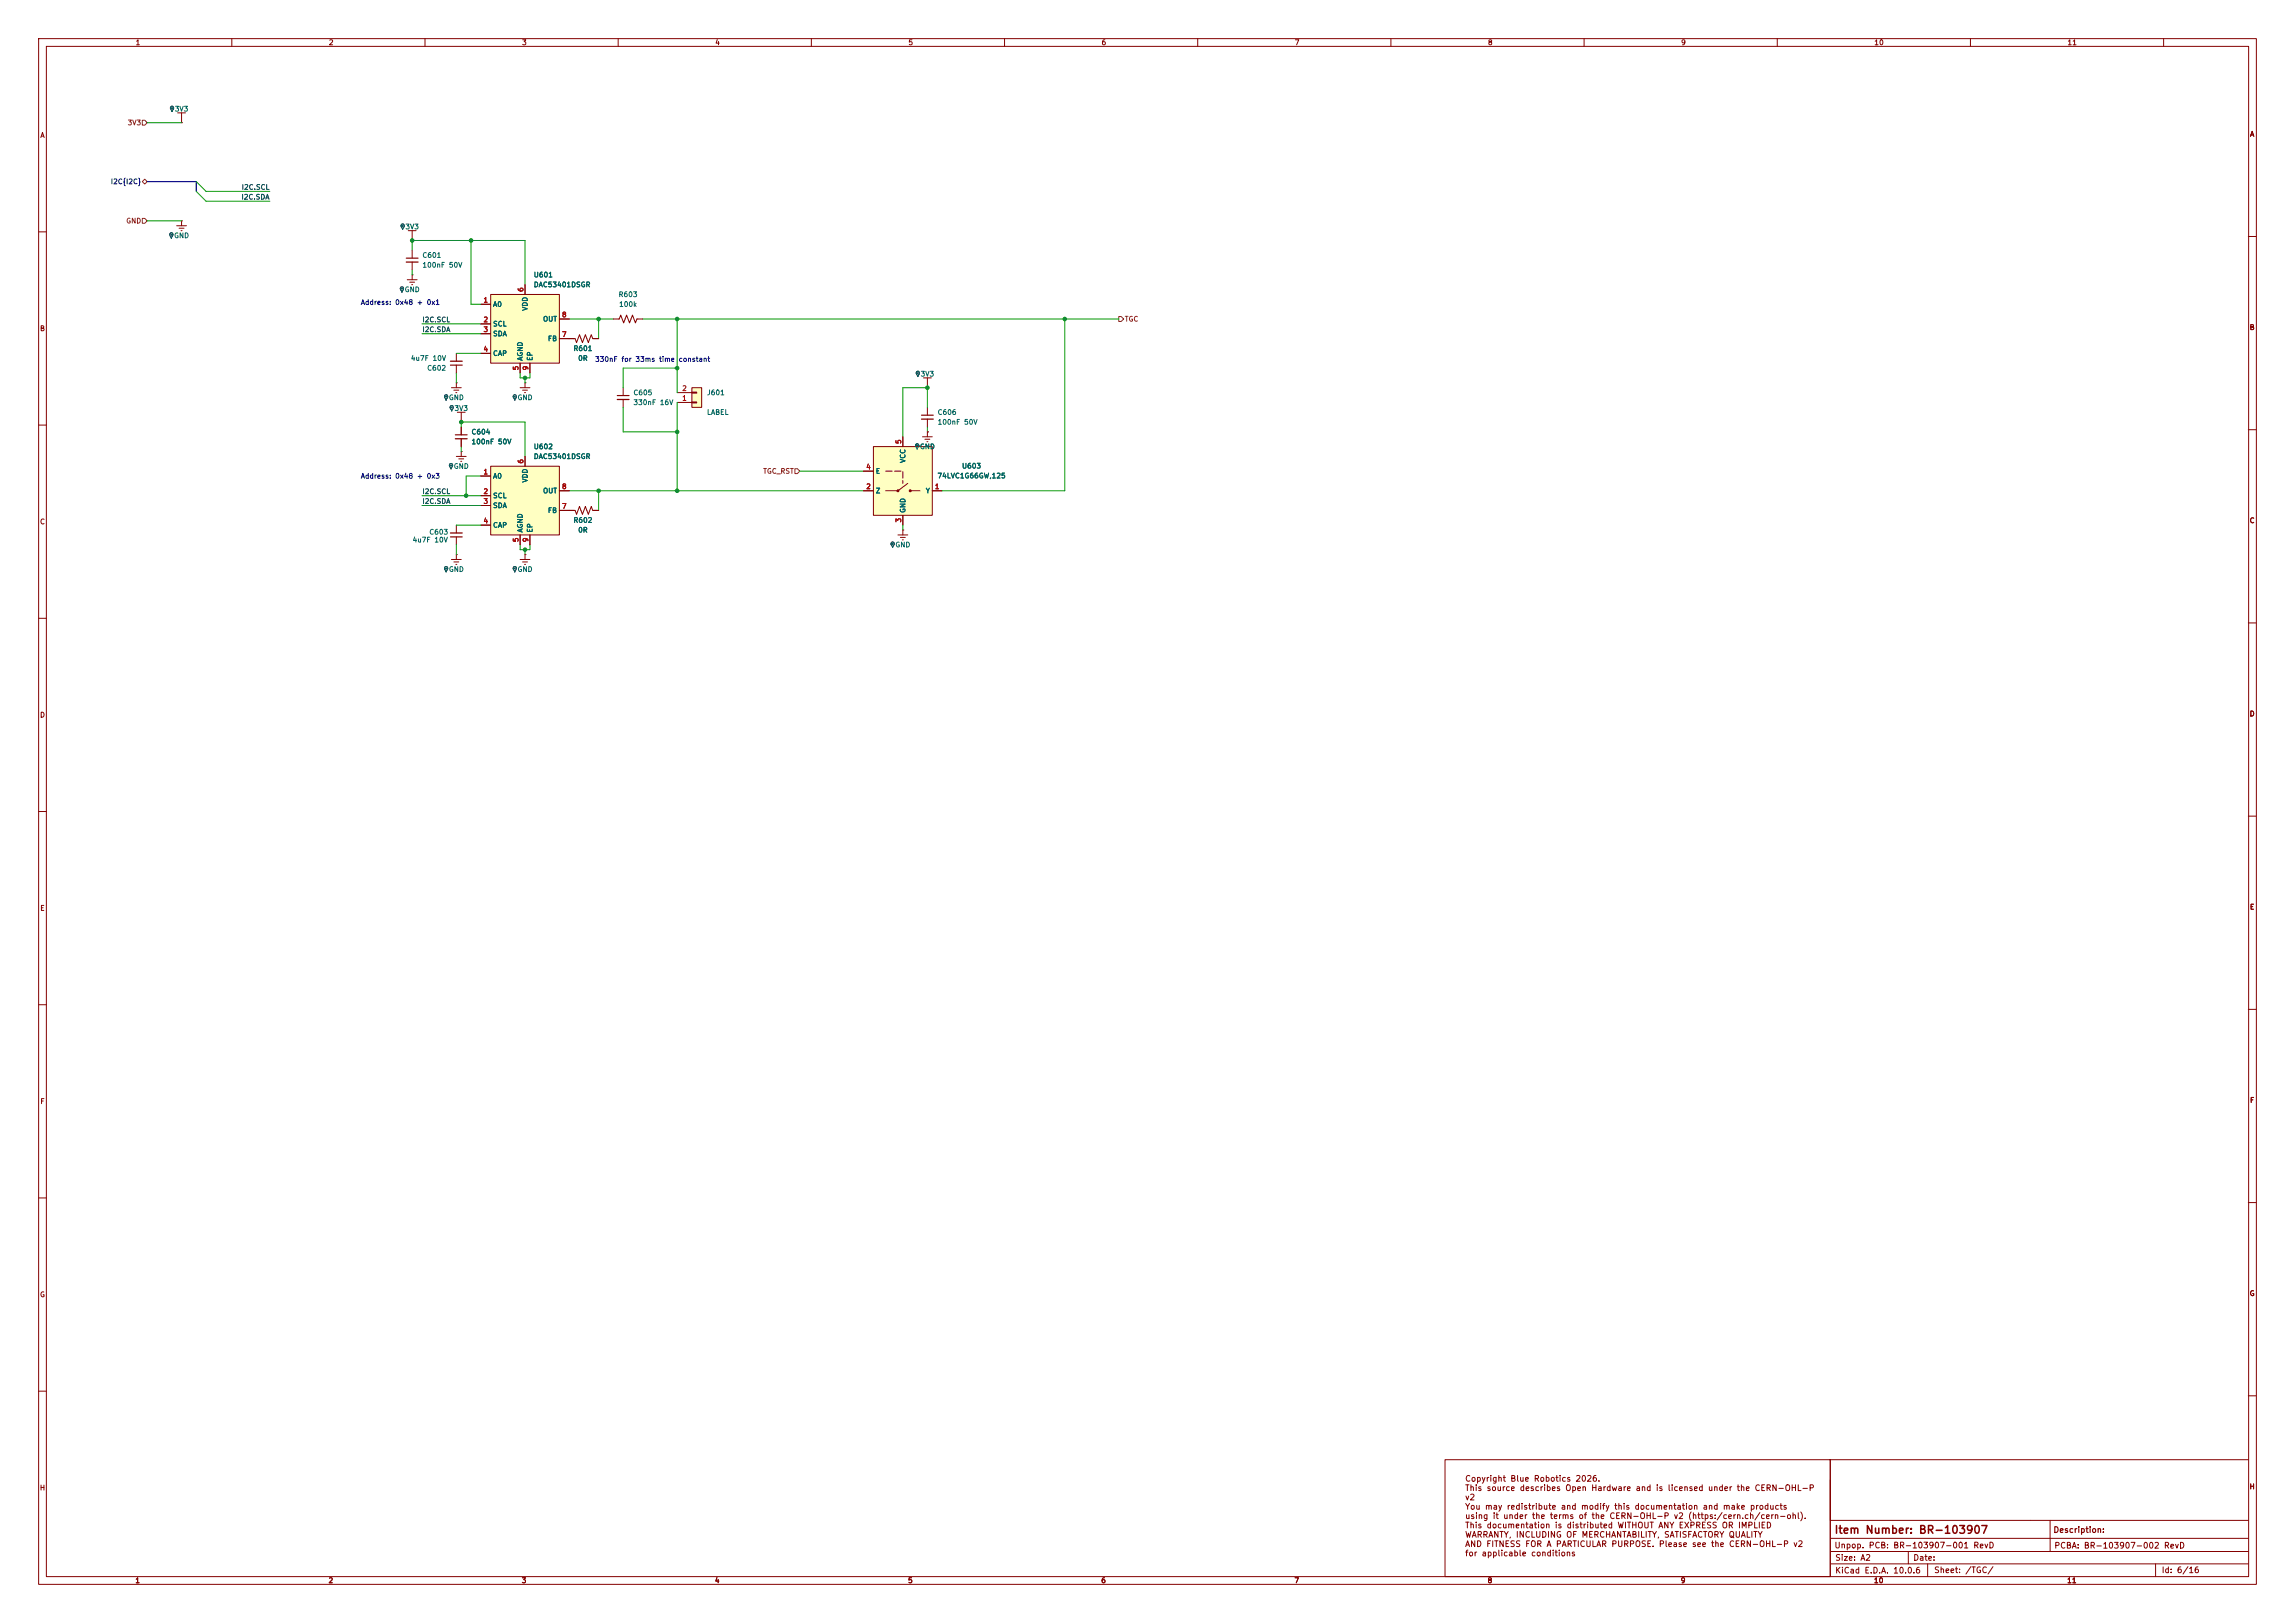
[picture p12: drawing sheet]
<svg xmlns="http://www.w3.org/2000/svg" width="594mm" height="420mm" viewBox="0 0 594 420" stroke-linecap="round" stroke-linejoin="round" font-family="sans-serif">
<defs><g id="words">
<text font-size="2" fill="#840000" x="474.7" y="397.4">Item Number: BR-103907</text>
<g font-size="1.5" fill="#840000">
<text x="379.1" y="383.8">Copyright Blue Robotics 2026.</text>
<text x="379.1" y="386.2">This source describes Open Hardware and is licensed under the CERN-OHL-P</text>
<text x="379.1" y="388.6">v2</text>
<text x="379.1" y="391">You may redistribute and modify this documentation and make products</text>
<text x="379.1" y="393.4">using it under the terms of the CERN-OHL-P v2 (https:/cern.ch/cern-ohl).</text>
<text x="379.1" y="395.8">This documentation is distributed WITHOUT ANY EXPRESS OR IMPLIED</text>
<text x="379.1" y="398.3">WARRANTY, INCLUDING OF MERCHANTABILITY, SATISFACTORY QUALITY</text>
<text x="379.1" y="400.7">AND FITNESS FOR A PARTICULAR PURPOSE. Please see the CERN-OHL-P v2</text>
<text x="474.7" y="401">Unpop. PCB: BR-103907-001 RevD</text>
<text x="531.3" y="397">Description:</text>
<text x="531.6" y="401.1">PCBA: BR-103907-002 RevD</text>
<text x="379.1" y="403.1">for applicable conditions</text>
<text x="474.9" y="404.2">Size: A2</text>
<text x="474.9" y="407.5">KiCad E.D.A. 10.0.6</text>
<text x="495.1" y="404.2">Date:</text>
<text x="500.5" y="407.4">Sheet: /TGC/</text>
<text x="559.4" y="407.4">Id: 6/16</text>
</g>
<g font-size="1.3" fill="#840000">
<text x="35" y="12">1</text>
<text x="85" y="12">2</text>
<text x="135" y="12">3</text>
<text x="185" y="12">4</text>
<text x="235" y="12">5</text>
<text x="285" y="12">6</text>
<text x="335" y="12">7</text>
<text x="385" y="12">8</text>
<text x="435" y="12">9</text>
<text x="485" y="12">10</text>
<text x="535" y="12">11</text>
<text x="10.3" y="36">A</text>
<text x="582.2" y="35.7">A</text>
<text x="10.2" y="86">B</text>
<text x="582.1" y="85.7">B</text>
<text x="10.2" y="136">C</text>
<text x="582.1" y="135.7">C</text>
<text x="10.2" y="186">D</text>
<text x="582.1" y="185.7">D</text>
<text x="10.3" y="236">E</text>
<text x="582.2" y="235.7">E</text>
<text x="10.3" y="286">F</text>
<text x="582.2" y="285.7">F</text>
<text x="10.2" y="336">G</text>
<text x="582.1" y="335.7">G</text>
<text x="10.2" y="386">H</text>
<text x="582.1" y="385.7">H</text>
<text x="34.9" y="410">1</text>
<text x="84.9" y="410">2</text>
<text x="134.9" y="410">3</text>
<text x="184.9" y="410">4</text>
<text x="234.9" y="410">5</text>
<text x="284.9" y="410">6</text>
<text x="334.9" y="410">7</text>
<text x="384.9" y="410">8</text>
<text x="434.9" y="410">9</text>
<text x="484.9" y="410">10</text>
<text x="534.9" y="410">11</text>
</g>
<g font-size="1.3" fill="#006464">
<text x="45.1" y="29.2">3V3</text>
<text x="104.8" y="59.6">3V3</text>
<text x="44.9" y="61.9">GND</text>
<text x="109.2" y="67">C601</text>
<text x="109.2" y="69.5">100nF 50V</text>
<text x="104.6" y="75.9">GND</text>
<text x="138" y="72.1">U601</text>
<text x="138" y="74.6">DAC53401DSGR</text>
<text x="160" y="77.2">R603</text>
<text x="127.5" y="79.7">A0</text>
<text x="136.9" y="80.6" transform="rotate(-90 136.9 80.6)">VDD</text>
<text x="140.4" y="83.5">OUT</text>
<text x="160.1" y="79.7">100k</text>
<text x="127.5" y="84.8">SCL</text>
<text x="127.5" y="87.3">SDA</text>
<text x="141.7" y="88.6">FB</text>
<text x="106.2" y="93.7">4u7F 10V</text>
<text x="127.5" y="92.4">CAP</text>
<text x="135.6" y="93.5" transform="rotate(-90 135.6 93.5)">AGND</text>
<text x="138.1" y="93.5" transform="rotate(-90 138.1 93.5)">EP</text>
<text x="148.3" y="91.1">R601</text>
<text x="149.5" y="93.7">0R</text>
<text x="110.4" y="96.2">C602</text>
<text x="238.1" y="97.7">3V3</text>
<text x="116" y="103.8">GND</text>
<text x="117.5" y="106.6">3V3</text>
<text x="133.8" y="103.8">GND</text>
<text x="163.8" y="102.6">C605</text>
<text x="163.8" y="105.1">330nF 16V</text>
<text x="182.9" y="102.6">J601</text>
<text x="182.9" y="107.6">LABEL</text>
<text x="242.6" y="107.6">C606</text>
<text x="121.9" y="112.7">C604</text>
<text x="242.6" y="110.2">100nF 50V</text>
<text x="121.9" y="115.3">100nF 50V</text>
<text x="138" y="116.5">U602</text>
<text x="138" y="119.1">DAC53401DSGR</text>
<text x="234.6" y="119.9" transform="rotate(-90 234.6 119.9)">VCC</text>
<text x="238" y="116.5">GND</text>
<text x="117.3" y="121.6">GND</text>
<text x="127.5" y="124.2">A0</text>
<text x="136.9" y="125" transform="rotate(-90 136.9 125)">VDD</text>
<text x="226.5" y="122.9">E</text>
<text x="242.5" y="124.1">74LVC1G66GW,125</text>
<text x="248.9" y="121.5">U603</text>
<text x="127.5" y="129.2">SCL</text>
<text x="127.5" y="131.8">SDA</text>
<text x="140.4" y="128">OUT</text>
<text x="226.5" y="128">Z</text>
<text x="239.5" y="128">Y</text>
<text x="127.5" y="136.9">CAP</text>
<text x="135.6" y="137.9" transform="rotate(-90 135.6 137.9)">AGND</text>
<text x="138.1" y="137.9" transform="rotate(-90 138.1 137.9)">EP</text>
<text x="141.7" y="133">FB</text>
<text x="148.3" y="135.6">R602</text>
<text x="234.6" y="132.9" transform="rotate(-90 234.6 132.9)">GND</text>
<text x="106.7" y="140.7">4u7F 10V</text>
<text x="111" y="138.6">C603</text>
<text x="149.5" y="138.1">0R</text>
<text x="231.6" y="141.9">GND</text>
<text x="116" y="148.3">GND</text>
<text x="133.8" y="148.3">GND</text>
</g>
<g font-size="1.3" fill="#725600">
<text x="32.9" y="32.7">3V3</text>
<text x="32.5" y="58.1">GND</text>
<text x="291" y="83.5">TGC</text>
<text x="197.4" y="122.9">TGC_RST</text>
</g>
<text font-size="1.3" fill="#000084" x="28.6" y="48">I2C{I2C}</text>
<g font-size="1.3" fill="#0f0f0f">
<text x="62.4" y="51.9">I2C.SDA</text>
<text x="62.4" y="49.4">I2C.SCL</text>
<text x="109.2" y="83.7">I2C.SCL</text>
<text x="109.2" y="86.2">I2C.SDA</text>
<text x="109.2" y="128.1">I2C.SCL</text>
<text x="109.2" y="130.7">I2C.SDA</text>
</g>
<g font-size="1.3" fill="#a90000">
<text x="135.8" y="75.7" transform="rotate(-90 135.8 75.7)">6</text>
<text x="125" y="78.6">1</text>
<text x="125" y="83.7">2</text>
<text x="145.3" y="82.4">8</text>
<text x="125" y="86.2">3</text>
<text x="145.3" y="87.5">7</text>
<text x="125" y="91.3">4</text>
<text x="134.5" y="96" transform="rotate(-90 134.5 96)">5</text>
<text x="137" y="96" transform="rotate(-90 137 96)">9</text>
<text x="176.4" y="101.5">2</text>
<text x="176.4" y="104">1</text>
<text x="233.5" y="115" transform="rotate(-90 233.5 115)">5</text>
<text x="125" y="123.1">1</text>
<text x="135.8" y="120.1" transform="rotate(-90 135.8 120.1)">6</text>
<text x="224.1" y="121.8">4</text>
<text x="125" y="128.1">2</text>
<text x="125" y="130.7">3</text>
<text x="145.3" y="131.9">7</text>
<text x="145.3" y="126.9">8</text>
<text x="224.1" y="126.9">2</text>
<text x="241.8" y="126.9">1</text>
<text x="125" y="135.8">4</text>
<text x="233.5" y="135.4" transform="rotate(-90 233.5 135.4)">3</text>
<text x="134.5" y="140.4" transform="rotate(-90 134.5 140.4)">5</text>
<text x="137" y="140.4" transform="rotate(-90 137 140.4)">9</text>
</g>
<g font-size="1.3" fill="#0000c2">
<text x="93.3" y="79.2">Address: 0x48 + 0x1</text>
<text x="153.9" y="93.9">330nF for 33ms time</text>
<text x="175.5" y="93.9">constant</text>
<text x="93.3" y="124.2">Address: 0x48 + 0x3</text>
</g>
</g></defs>
<g fill="none" stroke="#840000" stroke-width=".26">
<path d="M10 10h574v400h-574zM12 12h570v396h-570zM60 10v2M110 10v2M160 10v2M210 10v2M260 10v2M310 10v2M360 10v2M410 10v2M460 10v2M510 10v2"/>
<path d="M560 10v2M10 60h2M581.9 61.2h2M237.3 96.2a.49 .49 0 0 1 .7 .1 .49 .49 0 0 1-.2 .7l-.2 .5-.2-.4a.64 .64 0 0 1-.1-.9zM239 97.8h2M240 97.8v2.5M10 110h2M119.4 110.5v2M119.4 113.5v2.1M240 100.3h.1M581.9 111.2h2M10 160h2"/>
<path d="M581.9 161.2h2M10 210h2M581.9 211.2h2M10 260h2M581.9 261.2h2M10 310h2M581.9 311.2h2M10 360h2M374 377.7h99.7v30.3h-99.7zM473.7 377.7h108.2M473.7 377.7v30.3M581.9 361.2h2"/>
<path d="M473.7 393.4h108.2M473.9 398.1h108M530.6 393.4v4.6M530.6 398.1v3.4M473.9 404.7h108M473.9 401.5h108M493.9 401.5v3.2M498.9 404.7v3.3M557.9 404.7v3.3"/>
</g>
<path d="M117.9 112.5h3" fill="none" stroke="#840000" stroke-width=".3"/>
<path d="M117.9 113.5h3" fill="none" stroke="#840000" stroke-width=".33"/>
<circle cx="237.6" cy="96.5" r=".09" fill="#840000" stroke="#840000" stroke-width=".26"/>
<path d="M237.3 96.2a.49 .49 0 0 1 .7 .1 .49 .49 0 0 1-.2 .7l-.2 .5-.2-.4a.64 .64 0 0 1-.1-.9z" fill="none" stroke="#006464" stroke-width=".26"/>
<circle cx="237.6" cy="96.5" r=".09" fill="#006464" stroke="#006464" stroke-width=".26"/>
<path d="M179.1 100.3h2.5v5.1h-2.5z" fill="#ffffc2"/>
<g fill="none" stroke="#840000" stroke-width=".26">
<path d="M135.9 99.1h.1M135.9 99.1v1.2M158.7 82.6h1.6l.4-1.1 .7 2.1 .8-2.1 .7 2.1 .8-2.1 .8 2.1 .3-1h1.6M133 102.3a.49 .49 0 0 1 .7 .1 .49 .49 0 0 1-.3 .7l-.2 .5-.1-.4a.64 .64 0 0 1-.1-.9zM134.6 100.3h2.6M135.3 101h1.2M135.8 101.6h.2M161.3 100.3v2.1M161.3 103.4v2M175.3 104.1h3.8M175.3 101.6h3.8M179.1 100.3h2.5v5.1h-2.5z"/>
<path d="M179.1 104h1.2v.3h-1.2zM179.1 101.5h1.2v.2h-1.2zM237.1 115a.49 .49 0 0 1 .7 .1 .49 .49 0 0 1-.2 .7l-.2 .5-.2-.4a.64 .64 0 0 1-.1-.9zM238.8 113h2.5M239.4 113.7h1.3M239.9 114.3h.3M240 111.8h.1M240 105.4v2M240 108.5v2M240 111.8v1.2M118.1 135.9v2M118.1 138.9v2.1"/>
<path d="M115.2 146.7a.49 .49 0 0 1 .7 .2 .49 .49 0 0 1-.2 .7l-.2 .4-.2-.4a.64 .64 0 0 1-.1-.9zM116.8 144.8h2.6M117.5 145.4h1.2M118 146.1h.2M118.1 143.5h.1M118.1 143.5v1.3M133 146.7a.49 .49 0 0 1 .7 .2 .49 .49 0 0 1-.3 .7l-.2 .4-.1-.4a.64 .64 0 0 1-.1-.9zM134.6 144.8h2.6M135.3 145.4h1.2M135.8 146.1h.2M135.9 143.5h.1M135.9 143.5v1.3"/>
</g>
<g fill="#840000" stroke="#840000" stroke-width=".26">
<circle cx="133.2" cy="102.6" r=".09"/>
<circle cx="115.5" cy="147.1" r=".09"/>
<circle cx="133.2" cy="147.1" r=".09"/>
<circle cx="237.4" cy="115.3" r=".09"/>
</g>
<path d="M133 102.3a.49 .49 0 0 1 .7 .1 .49 .49 0 0 1-.3 .7l-.2 .5-.1-.4a.64 .64 0 0 1-.1-.9zM237.1 115a.49 .49 0 0 1 .7 .1 .49 .49 0 0 1-.2 .7l-.2 .5-.2-.4a.64 .64 0 0 1-.1-.9zM115.2 146.7a.49 .49 0 0 1 .7 .2 .49 .49 0 0 1-.2 .7l-.2 .4-.2-.4a.64 .64 0 0 1-.1-.9zM133 146.7a.49 .49 0 0 1 .7 .2 .49 .49 0 0 1-.3 .7l-.2 .4-.1-.4a.64 .64 0 0 1-.1-.9z" fill="none" stroke="#006464" stroke-width=".26"/>
<g fill="#006464" stroke="#006464" stroke-width=".26">
<circle cx="133.2" cy="102.6" r=".09"/>
<circle cx="115.5" cy="147.1" r=".09"/>
<circle cx="133.2" cy="147.1" r=".09"/>
<circle cx="237.4" cy="115.3" r=".09"/>
</g>
<path d="M159.8 102.4h3M238.5 107.4h3.1M116.6 138.9h3" fill="none" stroke="#840000" stroke-width=".3"/>
<path d="M159.8 103.4h3M238.5 108.5h3.1M116.6 137.9h3" fill="none" stroke="#840000" stroke-width=".33"/>
<path d="M226.1 115.6h15.2v17.8h-15.2z" fill="#ffffc2"/>
<g fill="none" stroke="#840000" stroke-width=".26">
<path d="M45.7 58.4h2.6M46.4 59.1h1.2M46.9 59.7h.2M47 57.2h.1M47 57.2v1.2M44.1 60.4a.49 .49 0 0 1 .7 .1 .49 .49 0 0 1-.3 .7l-.2 .4-.1-.3a.64 .64 0 0 1-.1-.9zM103.7 74.3a.49 .49 0 0 1 .7 .2 .49 .49 0 0 1-.2 .7l-.2 .4-.1-.3a.64 .64 0 0 1-.2-1zM105.4 72.4h2.5M106 73h1.3M106.6 73.7h.2M106.7 71.1h.1M106.7 71.1v1.3"/>
<path d="M118.1 99.1h.1M118.1 91.4v2.1M118.1 94.5v2M118.1 99.1v1.2M115.2 102.3a.49 .49 0 0 1 .7 .1 .49 .49 0 0 1-.2 .7l-.2 .5-.2-.4a.64 .64 0 0 1-.1-.9zM116.6 105.1a.49 .49 0 0 1 .7 .1 .49 .49 0 0 1-.2 .7l-.2 .4-.1-.3a.64 .64 0 0 1-.2-.9zM116.8 100.3h2.6M117.5 101h1.2M118 101.6h.2M118.4 106.7h2M119.4 109.2h.1M119.4 106.7v2.5"/>
<path d="M226.1 115.6h15.2v17.8h-15.2zM233.7 113v2.6M223.5 127h2.6M223.5 121.9h2.6M232.4 138.4h2.5M233 139.1h1.3M233.6 139.7h.2M233.7 137.2h.1M233.7 133.4v2.5M233.7 137.2v1.2M234.9 125.1l-2.5 1.9h-3.2M235.6 127h2.5"/>
<path d="M241.3 127h2.5M230.7 140.4a.49 .49 0 0 1 .7 .1 .49 .49 0 0 1-.2 .7l-.2 .5-.1-.4a.64 .64 0 0 1-.2-.9z"/>
</g>
<path d="M229.2 121.9h4.5v3.2" fill="none" stroke="#840000" stroke-width=".26" stroke-dasharray="1.7 .6"/>
<g fill="#840000" stroke="#840000" stroke-width=".26">
<circle cx="232.4" cy="127" r=".25"/>
<circle cx="235.6" cy="127" r=".25"/>
<circle cx="231" cy="140.7" r=".09"/>
<circle cx="44.3" cy="60.7" r=".09"/>
<circle cx="104" cy="74.7" r=".09"/>
<circle cx="115.5" cy="102.6" r=".09"/>
<circle cx="116.9" cy="105.4" r=".09"/>
</g>
<path d="M44.1 60.4a.49 .49 0 0 1 .7 .1 .49 .49 0 0 1-.3 .7l-.2 .4-.1-.3a.64 .64 0 0 1-.1-.9zM103.7 74.3a.49 .49 0 0 1 .7 .2 .49 .49 0 0 1-.2 .7l-.2 .4-.1-.3a.64 .64 0 0 1-.2-1zM115.2 102.3a.49 .49 0 0 1 .7 .1 .49 .49 0 0 1-.2 .7l-.2 .5-.2-.4a.64 .64 0 0 1-.1-.9zM116.6 105.1a.49 .49 0 0 1 .7 .1 .49 .49 0 0 1-.2 .7l-.2 .4-.1-.3a.64 .64 0 0 1-.2-.9zM230.7 140.4a.49 .49 0 0 1 .7 .1 .49 .49 0 0 1-.2 .7l-.2 .5-.1-.4a.64 .64 0 0 1-.2-.9z" fill="none" stroke="#006464" stroke-width=".26"/>
<g fill="#006464" stroke="#006464" stroke-width=".26">
<circle cx="231" cy="140.7" r=".09"/>
<circle cx="44.3" cy="60.7" r=".09"/>
<circle cx="104" cy="74.7" r=".09"/>
<circle cx="115.5" cy="102.6" r=".09"/>
<circle cx="116.9" cy="105.4" r=".09"/>
</g>
<path d="M116.6 94.5h3" fill="none" stroke="#840000" stroke-width=".3"/>
<path d="M116.6 93.5h3" fill="none" stroke="#840000" stroke-width=".33"/>
<path d="M127 76.2h17.8v17.8h-17.8z" fill="#ffffc2"/>
<g fill="none" stroke="#840000" stroke-width=".26">
<path d="M44.2 27.6a.49 .49 0 0 1 .7 .2 .49 .49 0 0 1-.2 .6l-.2 .5-.1-.4a.64 .64 0 0 1-.2-.9zM46 29.2h2M47 31.8h.1M47 29.2v2.6M103.9 58.1a.49 .49 0 0 1 .7 .1 .49 .49 0 0 1-.2 .7l-.2 .5-.1-.4a.64 .64 0 0 1-.2-.9zM105.7 59.7h2M106.7 59.7v2.5M106.7 62.2h.1M106.7 64.8v2M106.7 67.8v2.1M124.5 78.7h2.5M127 76.2h17.8v17.8h-17.8z"/>
<path d="M135.9 73.7v2.5M124.5 83.8h2.5M124.5 86.4h2.5M124.5 91.4h2.5M134.6 94v2.5M137.2 94v2.5M144.8 87.6h2.5M144.8 82.6h2.5M118.1 118.1h2.5M118.7 118.7h1.3M119.3 119.4h.2M119.4 116.8h.1"/>
<path d="M119.4 116.8v1.3M116.4 120a.49 .49 0 0 1 .7 .2 .49 .49 0 0 1-.2 .7l-.2 .4-.1-.3a.64 .64 0 0 1-.2-1z"/>
</g>
<g fill="#840000" stroke="#840000" stroke-width=".26">
<circle cx="104.2" cy="58.4" r=".09"/>
<circle cx="44.5" cy="28" r=".09"/>
<circle cx="116.7" cy="120.4" r=".09"/>
</g>
<path d="M44.2 27.6a.49 .49 0 0 1 .7 .2 .49 .49 0 0 1-.2 .6l-.2 .5-.1-.4a.64 .64 0 0 1-.2-.9zM103.9 58.1a.49 .49 0 0 1 .7 .1 .49 .49 0 0 1-.2 .7l-.2 .5-.1-.4a.64 .64 0 0 1-.2-.9zM116.4 120a.49 .49 0 0 1 .7 .2 .49 .49 0 0 1-.2 .7l-.2 .4-.1-.3a.64 .64 0 0 1-.2-1z" fill="none" stroke="#006464" stroke-width=".26"/>
<g fill="#006464" stroke="#006464" stroke-width=".26">
<circle cx="104.2" cy="58.4" r=".09"/>
<circle cx="44.5" cy="28" r=".09"/>
<circle cx="116.7" cy="120.4" r=".09"/>
</g>
<path d="M105.2 66.8h3" fill="none" stroke="#840000" stroke-width=".3"/>
<path d="M105.2 67.8h3" fill="none" stroke="#840000" stroke-width=".33"/>
<path d="M127 120.7h17.8v17.7h-17.8z" fill="#ffffc2"/>
<g fill="none" stroke="#840000" stroke-width=".26">
<path d="M124.5 78.7h2.5M135.9 73.7v2.5M124.5 83.8h2.5M124.5 86.4h2.5M124.5 91.4h2.5M134.6 94v2.5M137.2 94v2.5M144.8 87.6h4l.4 1 .8-2 .7 2 .8-2 .8 2 .7-2 .4 1h1.5M144.8 82.6h2.5M119.4 110.5v2M119.4 113.5v2.1M135.9 118.1v2.6"/>
<path d="M233.7 113v2.6M240 111.8h.1M124.5 123.2h2.5M124.5 128.3h2.5M124.5 130.8h2.5M124.5 135.9h2.5M127 120.7h17.8v17.7h-17.8zM134.6 138.4v2.6M137.2 138.4v2.6M144.8 132.1h4l.4 1 .8-2 .7 2 .8-2 .8 2 .7-2 .4 1h1.5M144.8 127h2.5M223.5 127h2.6"/>
<path d="M223.5 121.9h2.6M233.7 133.4v2.5M241.3 127h2.5"/>
</g>
<path d="M36.8 31.1h.7l.6 .7-.6 .6h-.7zM36.8 47l.7-.6 .6 .6-.6 .6zM36.8 56.5h.7l.6 .7-.6 .6h-.7zM289.6 81.9h.6l.6 .7-.6 .6h-.6zM205.7 121.3h.7l.6 .6-.6 .7h-.7z" fill="none" stroke="#725600" stroke-width=".26"/>
<path d="M38.1 47h12.7v2.5" fill="none" stroke="#000084" stroke-width=".3"/>
<g fill="none" stroke="#009600" stroke-width=".26">
<path d="M38.1 31.8h8.9M38.1 57.2h8.9M50.8 47l2.5 2.5h16.5M50.8 49.5l2.5 2.6h16.5M106.7 64.8v-2.6h29.2v11.5M106.7 69.9v1.2M121.9 62.2v16.5h2.6M109.2 86.4h15.3M109.2 83.8h15.3M118.1 96.5v2.6M118.1 91.4h6.4M134.6 96.5v1.3h2.6v-1.3"/>
<path d="M135.9 97.8v1.3M147.3 82.6h11.4M154.9 82.6v5M166.4 82.6h123.2M175.3 82.6v19M175.3 95.3h-14v5M275.6 82.6v44.4h-31.8M119.4 110.5v-1.3h16.5v8.9M119.4 115.6v1.2M161.3 105.4v6.4h14M175.3 104.1v22.9M240 105.4v-5.1h-6.3v12.7"/>
<path d="M240 110.5v1.3M109.2 128.3h15.3M109.2 130.8h15.3M118.1 135.9h6.4M124.5 123.2h-3.9v5.1M147.3 127h76.2M154.9 127v5.1M207 121.9h16.5M233.7 135.9v1.3M118.1 141v2.5M134.6 141v1.2h2.6v-1.2M135.9 142.2v1.3"/>
</g>
<path d="M237.1 115a.49 .49 0 0 1 .7 .1 .49 .49 0 0 1-.2 .7l-.2 .5-.2-.4a.64 .64 0 0 1-.1-.9z" fill="none" stroke="#006464" stroke-width=".26"/>
<circle cx="237.4" cy="115.3" r=".09" fill="#006464" stroke="#006464" stroke-width=".26"/>
<g fill="#009600" stroke="#009600" stroke-width=".26">
<circle cx="135.9" cy="97.8" r=".46"/>
<circle cx="119.4" cy="109.2" r=".46"/>
<circle cx="154.9" cy="127" r=".46"/>
<circle cx="120.6" cy="128.3" r=".46"/>
<circle cx="175.3" cy="82.6" r=".46"/>
<circle cx="240" cy="100.3" r=".46"/>
<circle cx="275.6" cy="82.6" r=".46"/>
<circle cx="106.7" cy="62.2" r=".46"/>
<circle cx="154.9" cy="82.6" r=".46"/>
<circle cx="121.9" cy="62.2" r=".46"/>
<circle cx="175.3" cy="111.8" r=".46"/>
<circle cx="175.3" cy="127" r=".46"/>
<circle cx="135.9" cy="142.2" r=".46"/>
<circle cx="175.3" cy="95.3" r=".46"/>
</g>
<use href="#words"/>
</svg>
